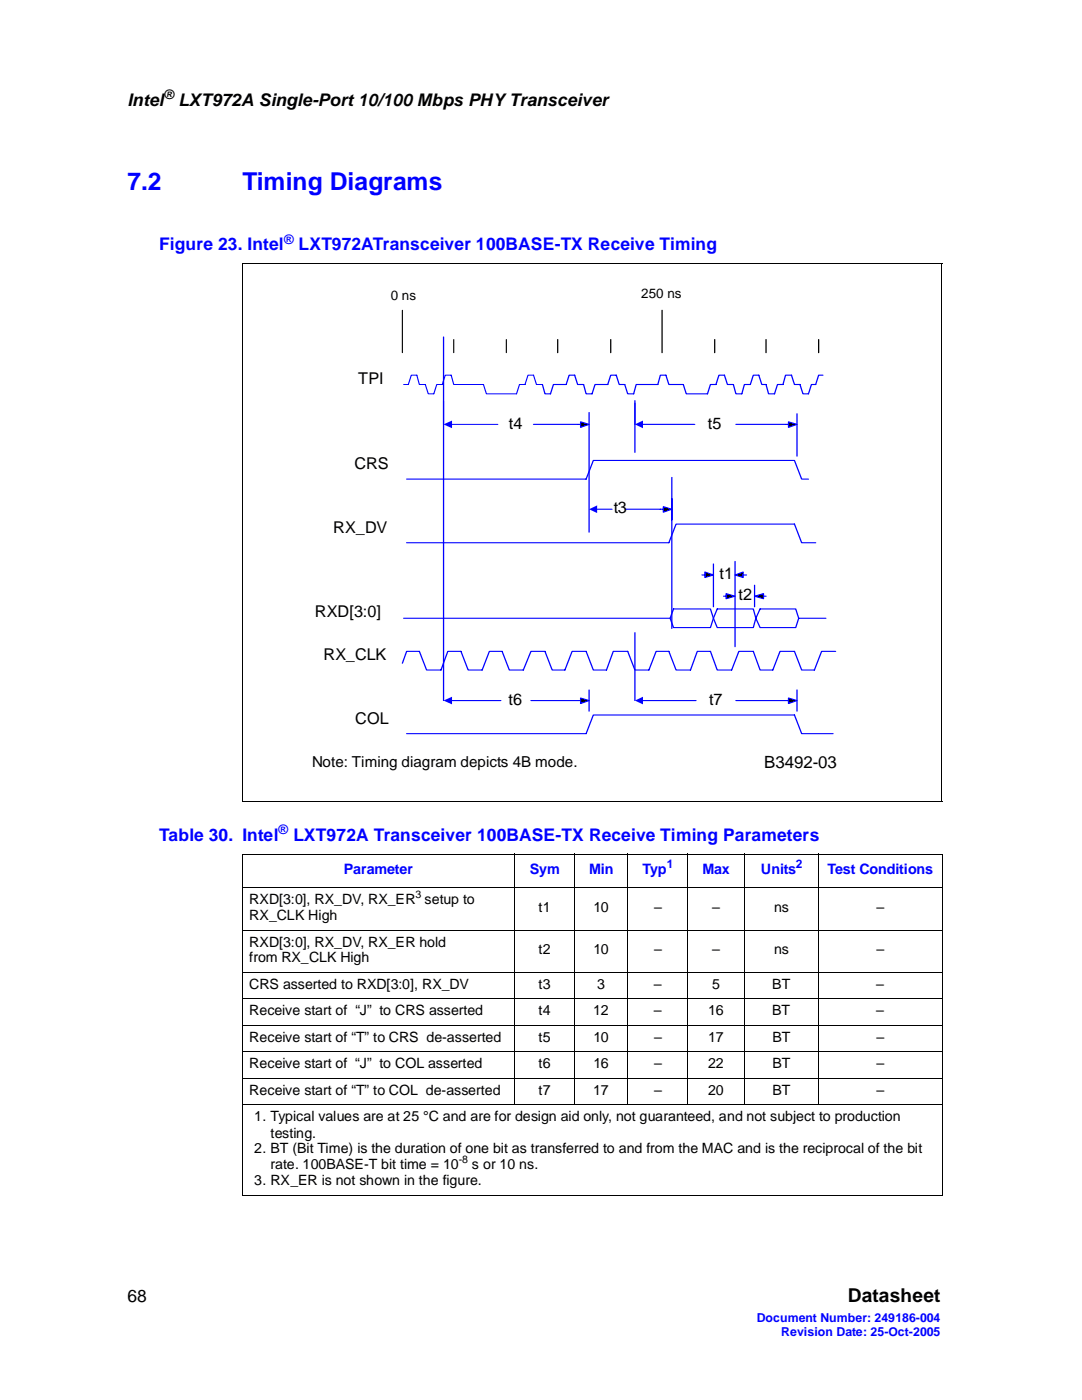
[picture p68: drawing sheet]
<svg xmlns="http://www.w3.org/2000/svg" width="216mm" height="279mm" viewBox="0 0 216 279" stroke-linecap="round" stroke-linejoin="round" font-family="sans-serif">
<defs><g id="words">
<g font-size="4.9" fill="#00f">
<text x="25.4" y="37.9">7.2</text>
<text x="48.4" y="37.9">Timing Diagrams</text>
</g>
<text font-size="3.8" x="169.2" y="259.9">Datasheet</text>
<g font-size="3.5">
<text x="25.4" y="21.1">Intel</text>
<text x="35.6" y="21.1">LXT972A Single-Port 10/100 Mbps PHY Transceiver</text>
<text x="25.4" y="259.9">68</text>
</g>
<g font-size="3.5" fill="#00f">
<text x="31.8" y="50">Figure 23. Intel</text>
<text x="59.5" y="50">LXT972ATransceiver 100BASE-TX Receive Timing</text>
<text x="31.8" y="167.8">Table 30. Intel</text>
<text x="58.5" y="167.8">LXT972A Transceiver 100BASE-TX Receive Timing Parameters</text>
</g>
<text font-size="3.4" x="152.5" y="153.2">B3492-03</text>
<g font-size="3.2">
<text x="71.5" y="76.7">TPI</text>
<text x="101.5" y="85.6">t4</text>
<text x="141.3" y="85.6">t5</text>
<text x="70.7" y="93.6">CRS</text>
<text x="66.5" y="106.3">RX_DV</text>
<text x="122.5" y="102.3">t3</text>
<text x="143.5" y="115.5">t1</text>
<text x="147.3" y="119.8">t2</text>
<text x="62.9" y="123.2">RXD[3:0]</text>
<text x="64.5" y="131.7">RX_CLK</text>
<text x="101.5" y="140.7">t6</text>
<text x="141.5" y="140.7">t7</text>
<text x="70.9" y="144.5">COL</text>
</g>
<text font-size="3" x="62.3" y="153">Note: Timing diagram depicts 4B mode.</text>
<g font-size="2.9" fill="#00f">
<text x="68.6" y="174.4">Parameter</text>
<text x="105.7" y="174.4">Sym</text>
<text x="117.5" y="174.4">Min</text>
<text x="128.2" y="174.4">Typ</text>
<text x="140.2" y="174.4">Max</text>
<text x="151.8" y="174.4">Units</text>
<text x="165.1" y="174.4">Test Conditions</text>
</g>
<g font-size="2.8">
<text x="49.7" y="183.6">RX_CLK High</text>
<text x="49.7" y="180.5">RXD[3:0], RX_DV, RX_ER setup to</text>
<text x="107.5" y="182">t1</text>
<text x="118.4" y="182">10</text>
<text x="130.5" y="182">–</text>
<text x="142.1" y="182">–</text>
<text x="154.5" y="182">ns</text>
<text x="174.9" y="182">–</text>
<text x="49.7" y="188.9">RXD[3:0], RX_DV, RX_ER hold</text>
<text x="107.5" y="190.4">t2</text>
<text x="118.4" y="190.4">10</text>
<text x="130.5" y="190.4">–</text>
<text x="142.1" y="190.4">–</text>
<text x="154.5" y="190.4">ns</text>
<text x="174.9" y="190.4">–</text>
<text x="49.7" y="192.1">from RX_CLK High</text>
<text x="49.7" y="197.4">CRS asserted to RXD[3:0], RX_DV</text>
<text x="107.5" y="197.4">t3</text>
<text x="119.1" y="197.4">3</text>
<text x="130.5" y="197.4">–</text>
<text x="142.1" y="197.4">5</text>
<text x="154.1" y="197.4">BT</text>
<text x="174.9" y="197.4">–</text>
<text x="49.7" y="202.6">Receive start of “J” to CRS asserted</text>
<text x="107.5" y="202.6">t4</text>
<text x="118.4" y="202.6">12</text>
<text x="130.5" y="202.6">–</text>
<text x="141.3" y="202.6">16</text>
<text x="154.1" y="202.6">BT</text>
<text x="174.8" y="202.6">–</text>
<text x="49.7" y="208">Receive start of “T” to CRS de-asserted</text>
<text x="107.5" y="208">t5</text>
<text x="118.4" y="208">10</text>
<text x="130.5" y="208">–</text>
<text x="141.3" y="208">17</text>
<text x="154.1" y="208">BT</text>
<text x="174.9" y="208">–</text>
<text x="49.7" y="213.2">Receive start of “J” to COL asserted</text>
<text x="107.5" y="213.2">t6</text>
<text x="118.4" y="213.2">16</text>
<text x="130.5" y="213.2">–</text>
<text x="141.3" y="213.2">22</text>
<text x="154.1" y="213.2">BT</text>
<text x="174.9" y="213.2">–</text>
<text x="49.7" y="218.6">Receive start of “T” to COL de-asserted</text>
<text x="107.5" y="218.6">t7</text>
<text x="118.4" y="218.6">17</text>
<text x="130.5" y="218.6">–</text>
<text x="141.3" y="218.6">20</text>
<text x="154.1" y="218.6">BT</text>
<text x="174.9" y="218.6">–</text>
<text x="50.7" y="223.8">1. Typical values are at 25 °C and are for design aid only, not guaranteed, and not subject to production</text>
<text x="54" y="227">testing.</text>
<text x="50.7" y="230.2">2. BT (Bit Time) is the duration of one bit as transferred to and from the MAC and is the reciprocal of the bit</text>
<text x="54" y="233.4">rate. 100BASE-T bit time = 10</text>
<text x="94.2" y="233.4">s or 10 ns.</text>
<text x="50.7" y="236.5">3. RX_ER is not shown in the figure.</text>
</g>
<g font-size="2.7">
<text x="78" y="59.8">0 ns</text>
<text x="128" y="59.5">250 ns</text>
</g>
<text font-size="2.6" x="32.7" y="19.7">®</text>
<g font-size="2.6" fill="#00f">
<text x="56.7" y="48.6">®</text>
<text x="55.6" y="166.4">®</text>
</g>
<g font-size="2.5" fill="#00f">
<text x="151" y="263.8">Document Number: 249186-004</text>
<text x="155.9" y="266.6">Revision Date: 25-Oct-2005</text>
</g>
<g font-size="2.4" fill="#00f">
<text x="133" y="173.2">1</text>
<text x="158.8" y="173.2">2</text>
</g>
<g font-size="2.1">
<text x="82.9" y="179.3">3</text>
<text x="91.6" y="232.2">-8</text>
</g>
</g></defs>
<g fill="none" stroke="#000" stroke-width=".2">
<path d="M48.3 52.6h139.7M48.4 52.7v107M187.9 52.7v107M48.3 159.9h139.7M48.3 170.5h139.8M48.3 177.2h139.8M48.4 170.5v67.9M102.6 170.3v50.3M114.7 170.3v50.3M125.3 170.3v50.3M137.3 170.3v50.3M148.5 170.3v50.3"/>
<path d="M163.4 170.3v50.3M188 170.5v67.9M48.3 185.6h139.8M48.3 194.1h139.8M48.3 199.3h139.8M48.3 204.7h139.8M48.3 209.9h139.8M48.3 215.3h139.8M48.3 220.5h139.8M48.3 238.5h139.8"/>
</g>
<path d="M50.5 56.2h135.4v100h-135.4z" fill="#fff"/>
<path d="M80.5 76.7h1l.6-1.8h1.1l.5 1.8h1.2l.6 1.9h1.1l.6-1.9h1.1l.5-1.8h1.2l.5 1.8h6l.6 1.9h6l.6-1.9h1.1l.6-1.8h1.1l.5 1.8h1.2M90 84.7h9.3" fill="none" stroke="#00f" stroke-width=".21"/>
<path d="M164.2 74.9h-.8l-.6 1.8h-.9l-.6 1.9h-1.1l-.6-1.9h-1.1l-.6-1.8h-1.2l-.5 1.8h-1.1l-.6 1.9h-1.1l-.5-1.9h-.9l-.6-1.8h-1.1l-.6 1.8h-1.2l-.5 1.9h-1.2l-.5-1.9h-1.2l-.5-1.8h-1.1l-.6 1.8h-1.1l-.6 1.9h-4.3l-.6-1.9h-2.8l-.6-1.8h-1.1l-.5 1.8h-4.4l-.5 1.9h-1.1l-.6-1.9h-1.1l-.6-1.8h-1.1l-.6 1.8h-2.6l-.6 1.9h-1.1l-.6-1.9h-1.1l-.6-1.8h-1.1l-.6 1.8h-2.6l-.6 1.9h-1.1l-.5-1.9M81.1 95.6h35.9l1.4-3.7h40.1l1.5 3.7h1.3M106.5 84.7h9.4M115.9 84.2l1.6 .5-1.6 .6zM81.1 108.3h52.4l1.4-3.7h23.6l1.5 3.7h2.8M80.5 123.4h53.2M143.1 121.5h7.2l.5 1.9-.5 1.9h-7.2l-.7-1.9zM151.7 121.5h7.1l.6 1.9-.6 1.9h-7.1l-.9-1.9zM159.4 123.4h5.4M166.7 130h-2.8l-1.4 3.7h-2.5l-1.5-3.7h-2.9l-1.4 3.7h-2.5l-1.4-3.7h-2.9l-1.4 3.7h-2.9l-1.3-3.7h-2.7l-1.3 3.7h-2.9l-1.4-3.7h-2.6l-1.4 3.7h-2.8l-1.4-3.7h-2.9l-1.4 3.7h-2.6l-1.4-3.7h-2.8l-1.5 3.7h-2.5l-1.5-3.7h-2.8l-1.5 3.7h-2.8l-1.4-3.7h-2.6l-1.4 3.7h-2.8l-1.4-3.7h-2.6l-1.4 3.7h-2.9l-1.4-3.7h-2.6l-.8 2.4M81.1 146.4h35.9l1.4-3.7h40.1l1.5 3.7h6.2" fill="none" stroke="#00f" stroke-width=".24"/>
<path d="M115.9 84.2l1.6 .5-1.6 .6z" fill="#000"/>
<path d="M88.5 84.7l1.7-.8v1.6z" fill="#00f"/>
<path d="M88.5 80v4.7" fill="none" stroke="#00f" stroke-width=".21"/>
<path d="M157.3 84.2l1.7 .5-1.7 .6z" fill="#000"/>
<path d="M128 84.7h10.6M146.8 84.7h10.5M157.3 84.2l1.7 .5-1.7 .6z" fill="none" stroke="#00f" stroke-width=".24"/>
<path d="M126.7 84.7l1.6-.8v1.6z" fill="#00f"/>
<path d="M126.7 80v4.7M159 82.6v8.4M119 101.6h3.1M124.7 101.6h7.7M132.4 101.1l1.7 .5-1.7 .6z" fill="none" stroke="#00f" stroke-width=".24"/>
<path d="M132.4 101.1l1.7 .5-1.7 .6z" fill="#000"/>
<path d="M117.5 101.6l1.7-.7v1.5z" fill="#00f"/>
<path d="M117.5 82.3v23.9M134.1 95.3v30.1M90 139.8h9.9M105.9 139.8h10M115.9 139.3l1.6 .5-1.6 .6z" fill="none" stroke="#00f" stroke-width=".24"/>
<path d="M115.9 139.3l1.6 .5-1.6 .6z" fill="#000"/>
<path d="M88.5 139.8l1.7-.7v1.5z" fill="#00f"/>
<path d="M88.5 67.3v72.5M117.5 137.7v4.2M128 139.8h10.9M146.8 139.8h10.5M157.3 139.3l1.7 .5-1.7 .6z" fill="none" stroke="#00f" stroke-width=".24"/>
<path d="M157.3 139.3l1.7 .5-1.7 .6z" fill="#000"/>
<path d="M126.7 139.8l1.6-.7v1.5z" fill="#00f"/>
<g fill="none" stroke="#00f" stroke-width=".24">
<path d="M126.7 80.5v9.8M140.1 114.8h.6M140.7 114.2l1.7 .6-1.7 .5zM142.4 112.6v8.5M144.4 119h.5M144.9 118.5l1.8 .5-1.8 .5zM146.7 114.8l1.6-.6v1.1zM146.7 112v17.1M148.3 114.8h.7M150.6 119l1.7-.5v1zM150.6 116.8v4.3M152.3 119h.6"/>
<path d="M126.7 126.3v13.5M134.4 121.5h7.4l.6 1.9-.6 1.9h-7.4l-.7-1.9zM159 137.7v4.2"/>
</g>
<path d="M80.3 61.9v8.5M90.5 67.8v2.6M101 67.8v2.6" fill="none" stroke="#000" stroke-width=".21"/>
<path d="M111.3 67.8v2.6M121.9 67.8v2.6M132.1 61.9v8.5M142.6 67.8v2.6M152.9 67.8v2.6M163.4 67.8v2.6" fill="none" stroke="#000" stroke-width=".24"/>
<path d="M140.7 114.2l1.7 .6-1.7 .5zM146.7 114.8l1.6-.6v1.1zM144.9 118.5l1.8 .5-1.8 .5zM150.6 119l1.7-.5v1z" fill="#000"/>
<use href="#words"/>
</svg>
